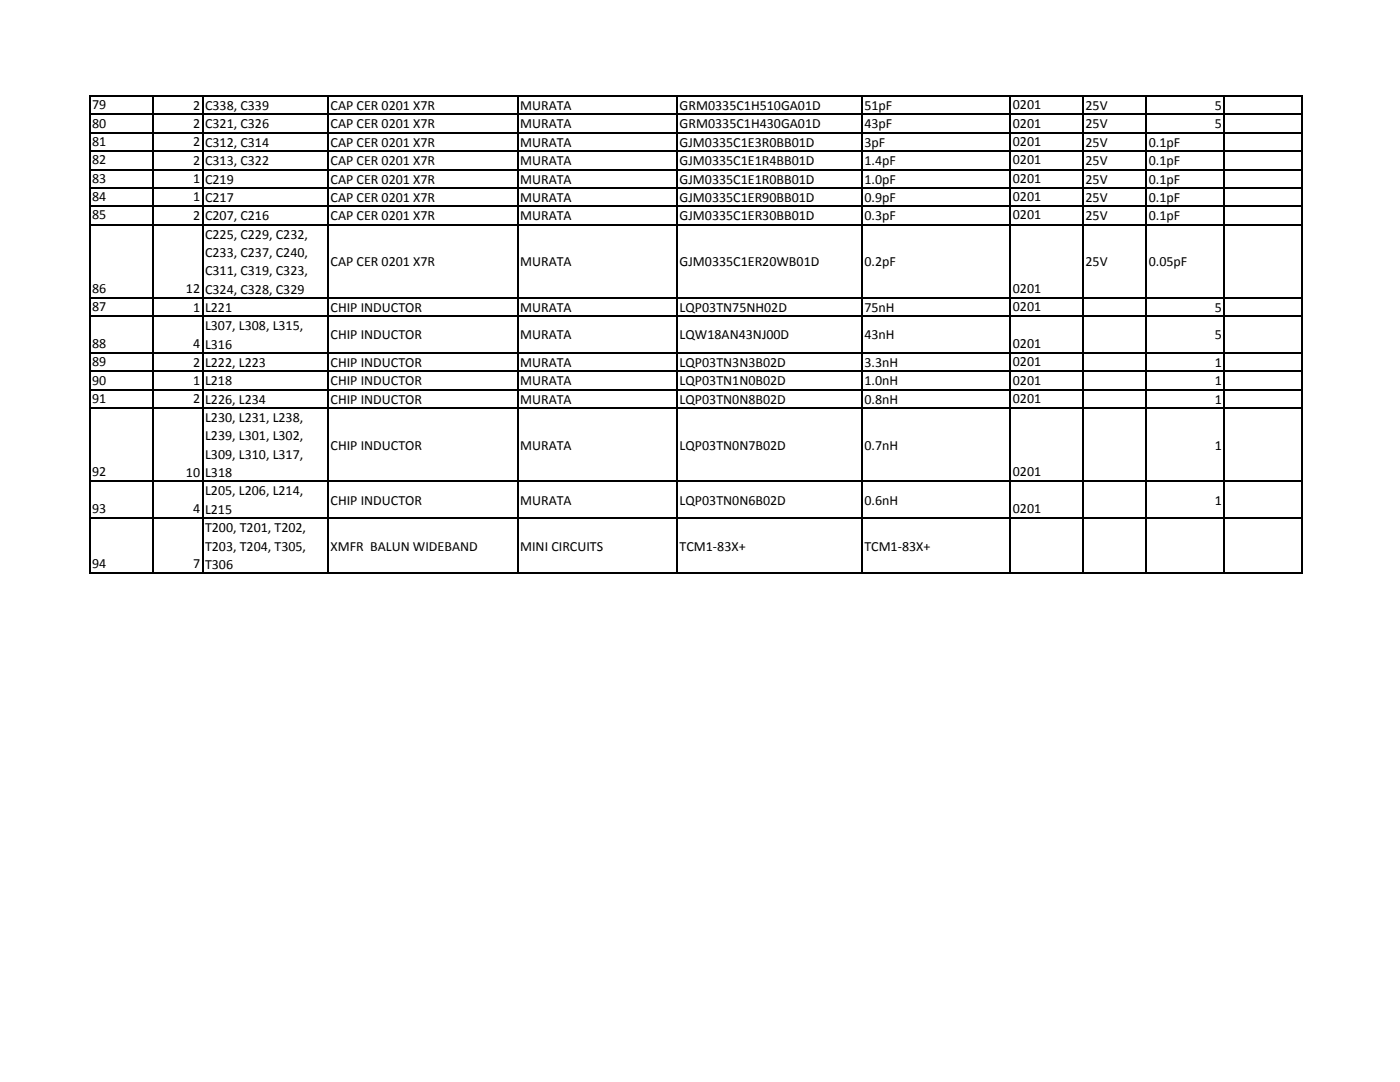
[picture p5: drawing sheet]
<svg xmlns="http://www.w3.org/2000/svg" width="279mm" height="216mm" viewBox="0 0 279 216" stroke-linecap="round" stroke-linejoin="round" font-family="sans-serif">
<defs><g id="words">
<g font-size="2.8">
<text x="18.4" y="21.8">79</text>
<text x="38.5" y="21.9">2</text>
<text x="40.9" y="22">C338, C339</text>
<text x="66" y="22">CAP CER 0201 X7R</text>
<text x="103.8" y="22">MURATA</text>
<text x="135.6" y="22">GRM0335C1H510GA01D</text>
<text x="172.5" y="22">51pF</text>
<text x="202.1" y="21.8">0201</text>
<text x="216.6" y="22">25V</text>
<text x="242.5" y="22">5</text>
<text x="18.4" y="25.5">80</text>
<text x="18.4" y="29.1">81</text>
<text x="38.5" y="25.5">2</text>
<text x="38.5" y="29.2">2</text>
<text x="40.9" y="25.6">C321, C326</text>
<text x="40.9" y="29.3">C312, C314</text>
<text x="66" y="25.6">CAP CER 0201 X7R</text>
<text x="66" y="29.3">CAP CER 0201 X7R</text>
<text x="103.8" y="25.6">MURATA</text>
<text x="103.8" y="29.3">MURATA</text>
<text x="135.6" y="25.6">GRM0335C1H430GA01D</text>
<text x="135.6" y="29.3">GJM0335C1E3R0BB01D</text>
<text x="172.5" y="29.3">3pF</text>
<text x="172.5" y="25.6">43pF</text>
<text x="202.1" y="25.5">0201</text>
<text x="202.1" y="29.1">0201</text>
<text x="216.6" y="25.6">25V</text>
<text x="216.6" y="29.3">25V</text>
<text x="229.3" y="29.3">0.1pF</text>
<text x="242.5" y="25.6">5</text>
<text x="18.4" y="32.8">82</text>
<text x="38.5" y="32.9">2</text>
<text x="40.9" y="33">C313, C322</text>
<text x="66" y="33">CAP CER 0201 X7R</text>
<text x="103.8" y="33">MURATA</text>
<text x="135.6" y="33">GJM0335C1E1R4BB01D</text>
<text x="172.5" y="33">1.4pF</text>
<text x="202.1" y="32.8">0201</text>
<text x="216.6" y="33">25V</text>
<text x="229.3" y="33">0.1pF</text>
<text x="18.4" y="36.4">83</text>
<text x="18.4" y="40.1">84</text>
<text x="38.5" y="36.5">1</text>
<text x="38.5" y="40.2">1</text>
<text x="40.9" y="36.6">C219</text>
<text x="40.9" y="40.3">C217</text>
<text x="66" y="36.6">CAP CER 0201 X7R</text>
<text x="66" y="40.3">CAP CER 0201 X7R</text>
<text x="103.8" y="36.6">MURATA</text>
<text x="103.8" y="40.3">MURATA</text>
<text x="135.6" y="36.6">GJM0335C1E1R0BB01D</text>
<text x="135.6" y="40.3">GJM0335C1ER90BB01D</text>
<text x="172.5" y="36.6">1.0pF</text>
<text x="172.5" y="40.3">0.9pF</text>
<text x="202.1" y="36.4">0201</text>
<text x="202.1" y="40.1">0201</text>
<text x="216.6" y="36.6">25V</text>
<text x="216.6" y="40.3">25V</text>
<text x="229.3" y="36.6">0.1pF</text>
<text x="229.3" y="40.3">0.1pF</text>
<text x="18.4" y="43.8">85</text>
<text x="38.5" y="43.9">2</text>
<text x="40.9" y="43.9">C207, C216</text>
<text x="40.9" y="47.6">C225, C229, C232,</text>
<text x="66" y="43.9">CAP CER 0201 X7R</text>
<text x="103.8" y="43.9">MURATA</text>
<text x="135.6" y="43.9">GJM0335C1ER30BB01D</text>
<text x="172.5" y="43.9">0.3pF</text>
<text x="202.1" y="43.8">0201</text>
<text x="216.6" y="43.9">25V</text>
<text x="229.3" y="43.9">0.1pF</text>
<text x="40.9" y="51.3">C233, C237, C240,</text>
<text x="66" y="53.1">CAP CER 0201 X7R</text>
<text x="103.8" y="53.1">MURATA</text>
<text x="135.6" y="53.1">GJM0335C1ER20WB01D</text>
<text x="172.5" y="53.1">0.2pF</text>
<text x="216.6" y="53.1">25V</text>
<text x="229.3" y="53.1">0.05pF</text>
<text x="18.4" y="58.4">86</text>
<text x="37.1" y="58.5">12</text>
<text x="40.9" y="54.9">C311, C319, C323,</text>
<text x="40.9" y="58.6">C324, C328, C329</text>
<text x="202.1" y="58.4">0201</text>
<text x="18.4" y="62.1">87</text>
<text x="38.5" y="62.2">1</text>
<text x="40.9" y="62.3">L221</text>
<text x="40.9" y="65.9">L307, L308, L315,</text>
<text x="66" y="62.3">CHIP INDUCTOR</text>
<text x="103.8" y="62.3">MURATA</text>
<text x="135.6" y="62.2">LQP03TN75NH02D</text>
<text x="172.5" y="62.3">75nH</text>
<text x="202.1" y="62.1">0201</text>
<text x="242.5" y="62.3">5</text>
<text x="18.4" y="69.4">88</text>
<text x="38.5" y="69.5">4</text>
<text x="40.9" y="69.6">L316</text>
<text x="66" y="67.7">CHIP INDUCTOR</text>
<text x="103.8" y="67.7">MURATA</text>
<text x="135.6" y="67.7">LQW18AN43NJ00D</text>
<text x="172.5" y="67.7">43nH</text>
<text x="202.1" y="69.4">0201</text>
<text x="242.5" y="67.7">5</text>
<text x="18.4" y="73.1">89</text>
<text x="18.4" y="76.7">90</text>
<text x="38.5" y="73.2">2</text>
<text x="38.5" y="76.8">1</text>
<text x="40.9" y="73.2">L222, L223</text>
<text x="40.9" y="76.9">L218</text>
<text x="66" y="73.2">CHIP INDUCTOR</text>
<text x="66" y="76.9">CHIP INDUCTOR</text>
<text x="103.8" y="73.2">MURATA</text>
<text x="103.8" y="76.9">MURATA</text>
<text x="135.6" y="73.2">LQP03TN3N3B02D</text>
<text x="135.6" y="76.9">LQP03TN1N0B02D</text>
<text x="172.5" y="73.2">3.3nH</text>
<text x="172.5" y="76.9">1.0nH</text>
<text x="202.1" y="73.1">0201</text>
<text x="202.1" y="76.7">0201</text>
<text x="242.5" y="73.2">1</text>
<text x="242.5" y="76.9">1</text>
<text x="18.4" y="80.4">91</text>
<text x="38.5" y="80.5">2</text>
<text x="40.9" y="80.6">L226, L234</text>
<text x="66" y="80.6">CHIP INDUCTOR</text>
<text x="103.8" y="80.6">MURATA</text>
<text x="135.6" y="80.6">LQP03TN0N8B02D</text>
<text x="172.5" y="80.6">0.8nH</text>
<text x="202.1" y="80.4">0201</text>
<text x="242.5" y="80.6">1</text>
<text x="40.9" y="84.2">L230, L231, L238,</text>
<text x="40.9" y="87.9">L239, L301, L302,</text>
<text x="66" y="89.7">CHIP INDUCTOR</text>
<text x="103.8" y="89.7">MURATA</text>
<text x="135.6" y="89.7">LQP03TN0N7B02D</text>
<text x="172.5" y="89.7">0.7nH</text>
<text x="242.5" y="89.7">1</text>
<text x="18.4" y="95">92</text>
<text x="37.1" y="95.1">10</text>
<text x="40.9" y="91.5">L309, L310, L317,</text>
<text x="40.9" y="95.2">L318</text>
<text x="202.1" y="95">0201</text>
<text x="40.9" y="98.9">L205, L206, L214,</text>
<text x="66" y="100.7">CHIP INDUCTOR</text>
<text x="103.8" y="100.7">MURATA</text>
<text x="135.6" y="100.7">LQP03TN0N6B02D</text>
<text x="172.5" y="100.7">0.6nH</text>
<text x="242.5" y="100.7">1</text>
<text x="18.4" y="102.4">93</text>
<text x="38.5" y="102.4">4</text>
<text x="40.9" y="102.5">L215</text>
<text x="40.9" y="106.2">T200, T201, T202,</text>
<text x="202.1" y="102.4">0201</text>
<text x="18.4" y="113.3">94</text>
<text x="38.5" y="113.4">7</text>
<text x="40.9" y="113.5">T306</text>
<text x="40.9" y="109.9">T203, T204, T305,</text>
<text x="66" y="109.9">XMFR BALUN WIDEBAND</text>
<text x="103.8" y="109.9">MINI CIRCUITS</text>
<text x="135.6" y="109.9">TCM1‐83X+</text>
<text x="172.5" y="109.9">TCM1‐83X+</text>
</g>
</g></defs>
<g fill="none" stroke="#000" stroke-width=".25">
<path d="M17.9 19v95.5M18 19.2h241.9M30.5 19.3v95.2M40.4 19.3v95.2M65.5 19.3v95.2M103.3 19.3v95.2M135.1 19.3v95.2M172 19.3v95.2M201.7 19.3v95.2M216.2 19.3v95.2M228.8 19.3v95.2M244.4 19.3v95.2"/>
<path d="M259.8 19.3v95.2M18 22.8h241.9M18 26.5h241.9M18 30.2h241.9M18 33.8h241.9M18 37.5h241.9M18 41.1h241.9M18 44.8h241.9M18 59.5h241.9M18 63.1h241.9M18 70.4h241.9M18 74.1h241.9"/>
<path d="M18 77.8h241.9M18 81.4h241.9M18 96.1h241.9M18 103.4h241.9M18 114.4h241.9"/>
</g>
<use href="#words"/>
</svg>
